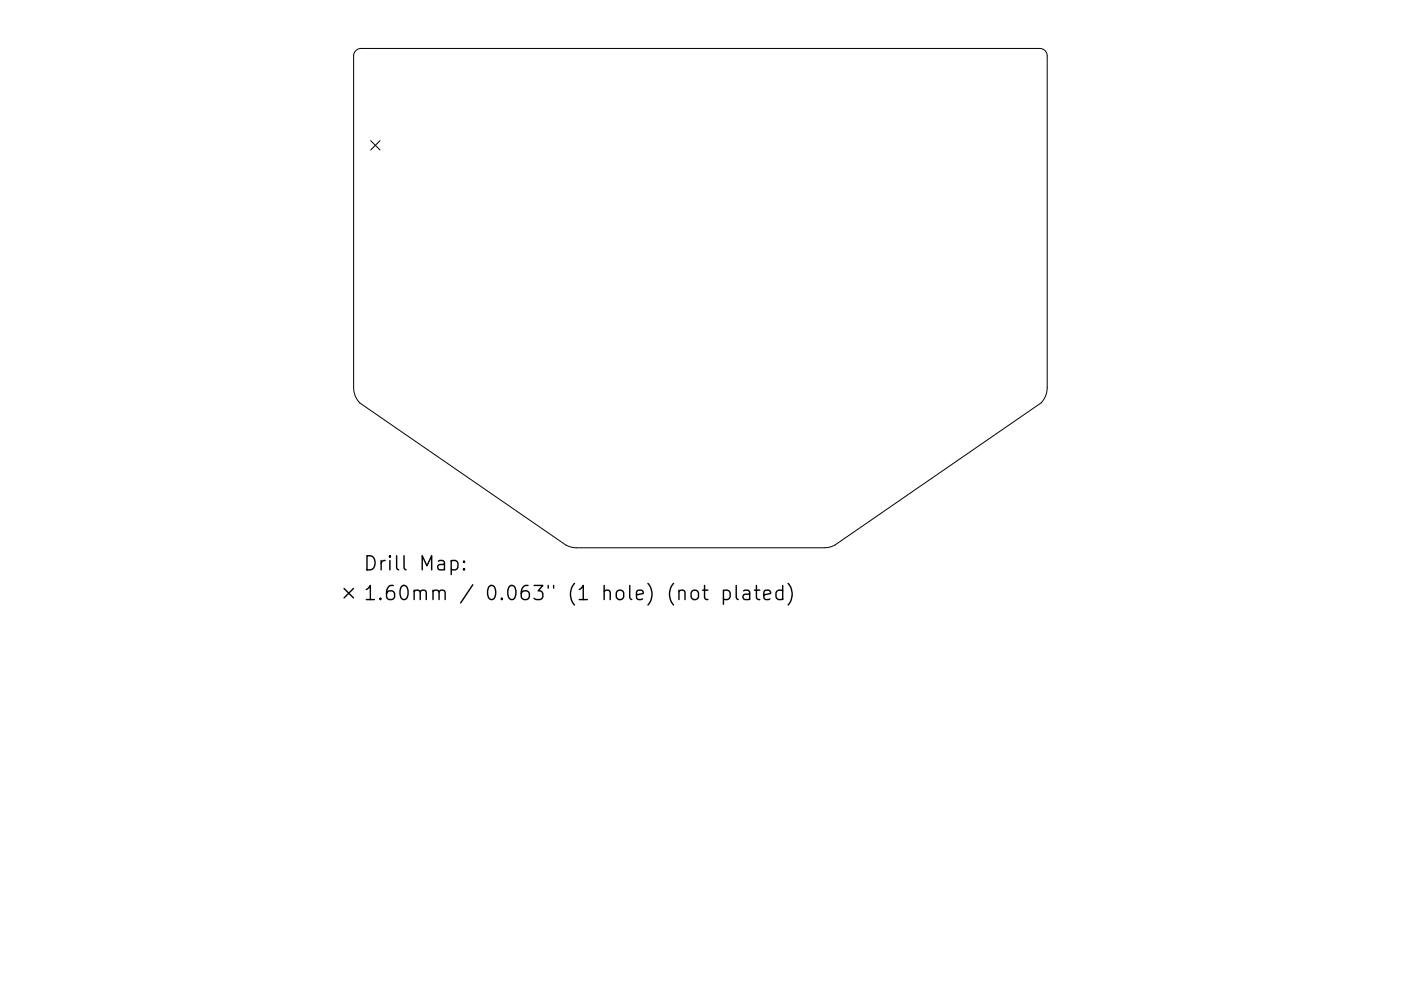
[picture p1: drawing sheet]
<svg xmlns="http://www.w3.org/2000/svg" width="297mm" height="210mm" viewBox="0 0 297 210" stroke-linecap="round" stroke-linejoin="round" font-family="sans-serif">
<defs><g id="words">
<g font-size="4.2">
<text x="76.9" y="121.1">Drill Map:</text>
<text x="76.9" y="127.4">1.60mm / 0.063&quot; (1 hole) (not plated)</text>
</g>
</g></defs>
<path d="M75.4 10.7l.6-.3 .6-.1h143.8a1.58 1.58 0 0 1 1.6 1.6v70.3a4.7 4.7 0 0 1-1.3 3.3l-43.7 30.1-1 .5-1.3 .1h-52.4l-1.2-.1-1.1-.5-43.7-30.1a4.7 4.7 0 0 1-1.3-3.3v-70.3l.1-.6zM78.6 29.8l2 2M80.6 29.8l-2 2" fill="none" stroke="#000" stroke-width=".21"/>
<g fill="none" stroke="#000" stroke-width=".3">
<path d="M95.7 119.1l.8-.2 .6 .6v.8l-.3 .5-.3 .1-.8-.1M98.4 119.1l.1 .1-.1 .1-.2-.1 .2-.1v.2M73 124.9l1.9 1.9M74.9 124.9l-1.9 1.9M98.4 120.6l.1 .2-.1 .1-.2-.1 .2-.2v.3M146.7 125.5a.81 .81 0 0 1 .8-.3 .81 .81 0 0 1 .6 .6v.8a.81 .81 0 0 1-.8 .6 .81 .81 0 0 1-.8-.6v-.8zM148.9 125.2h1.2M149.4 124.2v2.6l.1 .3 .6 .1M153.4 125.4l.8-.2 .6 .6v.8l-.3 .5-.3 .1-.8-.1M153.4 125.2v3M156.1 124.2v2.6l.4 .4M157.7 125.4l.2-.2 .9 .2 .1 .2v1.6"/>
<path d="M158.9 125.9l-1 .2a.59 .59 0 0 0-.4 .5 .59 .59 0 0 0 .4 .6l1-.1M159.9 125.2h1.2M160.4 124.2v2.6l.1 .3 .6 .1M161.9 126.2l1.5-.3-.2-.5-.8-.2-.5 .4v1.2l.2 .3 .3 .1 .8-.1M165.9 125.4l-.8-.2-.6 .6v.8l.3 .5 .3 .1 .8-.1M165.9 124.2v3M167.1 123.8a3.4 3.4 0 0 1 0 4.6"/>
</g>
<use href="#words"/>
</svg>
